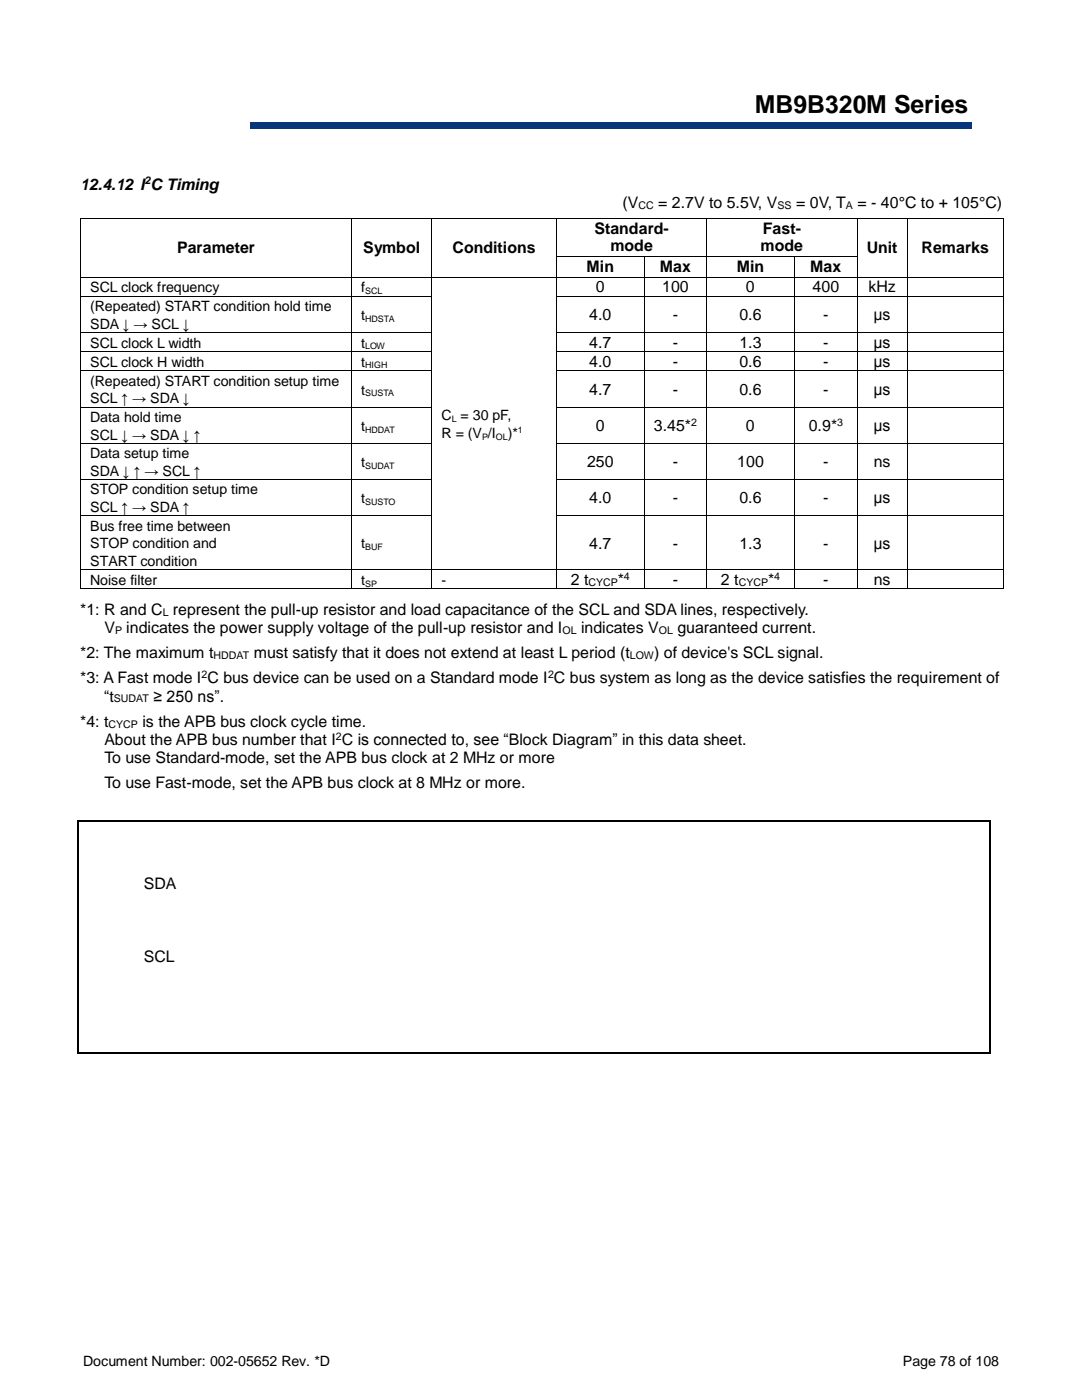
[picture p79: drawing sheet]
<svg xmlns="http://www.w3.org/2000/svg" width="216mm" height="279mm" viewBox="0 0 216 279" stroke-linecap="round" stroke-linejoin="round" font-family="sans-serif">
<defs><g id="words">
<text font-size="5" x="150.7" y="22.6">MB9B320M Series</text>
<g font-size="3.2">
<text x="16" y="37.9">12.4.12 I C Timing</text>
<text x="124.2" y="41.5">(V</text>
<text x="131.3" y="41.5">= 2.7V to 5.5V, V</text>
<text x="158.9" y="41.5">= 0V, T</text>
<text x="171.1" y="41.5">= - 40°C to + 105°C)</text>
<text x="118.6" y="46.6">Standard-</text>
<text x="152.3" y="46.6">Fast-</text>
<text x="35.4" y="50.4">Parameter</text>
<text x="72.4" y="50.4">Symbol</text>
<text x="90.3" y="50.4">Conditions</text>
<text x="121.8" y="50.2">mode</text>
<text x="151.8" y="50.2">mode</text>
<text x="173" y="50.4">Unit</text>
<text x="183.9" y="50.4">Remarks</text>
<text x="117.1" y="54.2">Min</text>
<text x="118.9" y="58.3">0</text>
<text x="131.7" y="54.2">Max</text>
<text x="132.1" y="58.3">100</text>
<text x="147.1" y="54.2">Min</text>
<text x="148.9" y="58.3">0</text>
<text x="161.7" y="54.2">Max</text>
<text x="162.2" y="58.3">400</text>
<text x="173.3" y="58.3">kHz</text>
<text x="117.6" y="63.9">4.0</text>
<text x="134.3" y="63.9">-</text>
<text x="147.6" y="63.9">0.6</text>
<text x="164.3" y="63.9">-</text>
<text x="174.3" y="63.9">μs</text>
<text x="117.6" y="69.4">4.7</text>
<text x="134.3" y="69.4">-</text>
<text x="147.6" y="69.4">1.3</text>
<text x="164.3" y="69.4">-</text>
<text x="174.3" y="69.4">μs</text>
<text x="117.6" y="73.2">4.0</text>
<text x="134.3" y="73.2">-</text>
<text x="147.6" y="73.2">0.6</text>
<text x="164.3" y="73.2">-</text>
<text x="174.3" y="73.2">μs</text>
<text x="117.6" y="78.8">4.7</text>
<text x="134.3" y="78.8">-</text>
<text x="147.6" y="78.8">0.6</text>
<text x="164.3" y="78.8">-</text>
<text x="174.3" y="78.8">μs</text>
<text x="118.9" y="86">0</text>
<text x="130.5" y="86">3.45*</text>
<text x="148.9" y="86">0</text>
<text x="161.4" y="86">0.9*</text>
<text x="174.3" y="86">μs</text>
<text x="117.2" y="93.2">250</text>
<text x="134.3" y="93.2">-</text>
<text x="147.1" y="93.2">100</text>
<text x="164.3" y="93.2">-</text>
<text x="174.4" y="93.2">ns</text>
<text x="117.6" y="100.5">4.0</text>
<text x="134.3" y="100.5">-</text>
<text x="147.6" y="100.5">0.6</text>
<text x="164.3" y="100.5">-</text>
<text x="174.3" y="100.5">μs</text>
<text x="117.6" y="109.5">4.7</text>
<text x="134.3" y="109.5">-</text>
<text x="147.6" y="109.5">1.3</text>
<text x="164.3" y="109.5">-</text>
<text x="174.3" y="109.5">μs</text>
<text x="113.9" y="116.8">2 t</text>
<text x="123.3" y="116.8">*</text>
<text x="134.3" y="116.8">-</text>
<text x="143.9" y="116.8">2 t</text>
<text x="153.3" y="116.8">*</text>
<text x="164.3" y="116.8">-</text>
<text x="174.4" y="116.8">ns</text>
<text x="16" y="122.7">*1: R and C represent the pull-up resistor and load capacitance of the SCL and SDA lines, respectively.</text>
<text x="16" y="131.3">*2: The maximum t</text>
<text x="20.8" y="126.3">V</text>
<text x="25.2" y="126.3">indicates the power supply voltage of the pull-up resistor and I</text>
<text x="50.6" y="131.3">must satisfy that it does not extend at least L period (t</text>
<text x="116" y="126.3">indicates V</text>
<text x="130.5" y="131.3">) of device's SCL signal.</text>
<text x="135.2" y="126.3">guaranteed current.</text>
<text x="16" y="136.4">*3: A Fast mode I C bus device can be used on a Standard mode I C bus system as long as the device satisfies the requirement of</text>
<text x="20.8" y="140">“t</text>
<text x="30.6" y="140">≥ 250 ns”.</text>
<text x="16" y="145.1">*4: t</text>
<text x="20.8" y="148.7">About the APB bus number that I C is connected to, see “Block Diagram” in this data sheet.</text>
<text x="28.4" y="145.1">is the APB bus clock cycle time.</text>
<text x="20.8" y="152.3">To use Standard-mode, set the APB bus clock at 2 MHz or more</text>
<text x="20.8" y="157.4">To use Fast-mode, set the APB bus clock at 8 MHz or more.</text>
<text x="28.7" y="177.4">SDA</text>
<text x="28.7" y="192.1">SCL</text>
</g>
<g font-size="2.8">
<text x="18" y="58.3">SCL clock frequency</text>
<text x="72.1" y="58.3">f</text>
<text x="18" y="62.1">(Repeated) START condition hold time</text>
<text x="18" y="65.6">SDA ↓ → SCL ↓</text>
<text x="72.1" y="63.8">t</text>
<text x="18" y="69.4">SCL clock L width</text>
<text x="72.1" y="69.4">t</text>
<text x="18" y="73.2">SCL clock H width</text>
<text x="18" y="77">(Repeated) START condition setup time</text>
<text x="72.1" y="73.2">t</text>
<text x="18" y="80.5">SCL ↑ → SDA ↓</text>
<text x="72.1" y="78.7">t</text>
<text x="88.1" y="83.9">C = 30 pF,</text>
<text x="18" y="84.2">Data hold time</text>
<text x="18" y="87.8">SCL ↓ → SDA ↓ ↑</text>
<text x="72.1" y="86">t</text>
<text x="88.1" y="87.4">R = (V /I</text>
<text x="101.3" y="87.4">)*</text>
<text x="18" y="91.5">Data setup time</text>
<text x="18" y="95">SDA ↓ ↑ → SCL ↑</text>
<text x="72.1" y="93.2">t</text>
<text x="18" y="98.7">STOP condition setup time</text>
<text x="72.1" y="100.5">t</text>
<text x="18" y="102.2">SCL ↑ → SDA ↑</text>
<text x="18" y="105.9">Bus free time between</text>
<text x="18" y="109.4">STOP condition and</text>
<text x="18" y="113">START condition</text>
<text x="72.1" y="109.4">t</text>
<text x="18" y="116.7">Noise filter</text>
<text x="72.1" y="116.7">t</text>
<text x="88.1" y="116.7">-</text>
<text x="16.6" y="272.6">Document Number: 002-05652 Rev. *D</text>
<text x="180.2" y="272.6">Page 78 of 108</text>
</g>
<g font-size="2.1">
<text x="28.9" y="36.8">2</text>
<text x="127.4" y="41.6">CC</text>
<text x="155.2" y="41.6">SS</text>
<text x="168.8" y="41.6">A</text>
<text x="137.9" y="84.9">2</text>
<text x="167.1" y="84.9">3</text>
<text x="117.5" y="116.9">CYCP</text>
<text x="124.5" y="115.7">4</text>
<text x="147.4" y="116.9">CYCP</text>
<text x="154.5" y="115.7">4</text>
<text x="32.5" y="122.9">L</text>
<text x="23" y="126.5">P</text>
<text x="42.6" y="131.5">HDDAT</text>
<text x="112.3" y="126.5">OL</text>
<text x="125.7" y="131.5">LOW</text>
<text x="131.5" y="126.5">OL</text>
<text x="40.2" y="135.4">2</text>
<text x="109.4" y="135.4">2</text>
<text x="22.7" y="140.2">SUDAT</text>
<text x="21.7" y="145.3">CYCP</text>
<text x="67" y="147.7">2</text>
</g>
<g font-size="1.8">
<text x="72.9" y="58.7">SCL</text>
<text x="72.9" y="64.2">HDSTA</text>
<text x="72.9" y="69.7">LOW</text>
<text x="72.9" y="73.5">HIGH</text>
<text x="72.9" y="79.1">SUSTA</text>
<text x="72.9" y="86.3">HDDAT</text>
<text x="90.1" y="84.2">L</text>
<text x="96.2" y="87.7">P</text>
<text x="99" y="87.7">OL</text>
<text x="103.4" y="86.3">1</text>
<text x="72.9" y="93.6">SUDAT</text>
<text x="72.9" y="100.8">SUSTO</text>
<text x="72.9" y="109.8">BUF</text>
<text x="72.9" y="117.1">SP</text>
</g>
</g></defs>
<g fill="#09367a">
<path d="M16 24.3h177.8v1.3h-177.8z" fill-rule="evenodd"/>
<path d="M17.9 24.3h174v1.3h-174z" fill-rule="evenodd"/>
</g>
<g fill="#fff">
<path d="M142.3 12.2h52.9v11.8h-52.9z" fill-rule="evenodd"/>
<path d="M13.6 16.2h36.2v11.3h-36.2z" fill-rule="evenodd"/>
</g>
<g fill="#000">
<path d="M16 43.6h.2v.1h-.2z" fill-rule="evenodd"/>
<path d="M16 43.6h.2v.1h-.2z" fill-rule="evenodd"/>
<path d="M16 51.1h.2v.2h-.2z" fill-rule="evenodd"/>
<path d="M16 55.2h.2v.2h-.2z" fill-rule="evenodd"/>
<path d="M16 59.1h.2v.1h-.2z" fill-rule="evenodd"/>
<path d="M70.1 43.6h.1v.1h-.1z" fill-rule="evenodd"/>
<path d="M70.1 51.1h.1v.2h-.1z" fill-rule="evenodd"/>
<path d="M70.1 55.2h.1v.2h-.1z" fill-rule="evenodd"/>
<path d="M70.1 59.1h.1v.1h-.1z" fill-rule="evenodd"/>
<path d="M86.1 43.6h.2v.1h-.2z" fill-rule="evenodd"/>
<path d="M86.1 51.1h.2v.2h-.2z" fill-rule="evenodd"/>
<path d="M86.1 55.2h.2v.2h-.2z" fill-rule="evenodd"/>
<path d="M86.1 59.1h.2v.1h-.2z" fill-rule="evenodd"/>
<path d="M111 43.6h.1v.1h-.1z" fill-rule="evenodd"/>
<path d="M111 51.1h.1v.2h-.1z" fill-rule="evenodd"/>
<path d="M111 55.2h.1v.2h-.1z" fill-rule="evenodd"/>
<path d="M111 59.1h.1v.1h-.1z" fill-rule="evenodd"/>
<path d="M128.5 51.1h.1v.2h-.1z" fill-rule="evenodd"/>
<path d="M128.5 55.2h.1v.2h-.1z" fill-rule="evenodd"/>
<path d="M128.5 59.1h.1v.1h-.1z" fill-rule="evenodd"/>
<path d="M141 43.6h.1v.1h-.1z" fill-rule="evenodd"/>
<path d="M141 51.1h.1v.2h-.1z" fill-rule="evenodd"/>
<path d="M141 55.2h.1v.2h-.1z" fill-rule="evenodd"/>
<path d="M141 59.1h.1v.1h-.1z" fill-rule="evenodd"/>
<path d="M158.5 51.1h.2v.2h-.2z" fill-rule="evenodd"/>
<path d="M158.5 55.2h.2v.2h-.2z" fill-rule="evenodd"/>
<path d="M158.5 59.1h.2v.1h-.2z" fill-rule="evenodd"/>
<path d="M171 43.6h.1v.1h-.1z" fill-rule="evenodd"/>
<path d="M171 51.1h.1v.2h-.1z" fill-rule="evenodd"/>
<path d="M171 55.2h.1v.2h-.1z" fill-rule="evenodd"/>
<path d="M171 59.1h.1v.1h-.1z" fill-rule="evenodd"/>
<path d="M181 43.6h.1v.1h-.1z" fill-rule="evenodd"/>
<path d="M181 51.1h.1v.2h-.1z" fill-rule="evenodd"/>
<path d="M181 55.2h.1v.2h-.1z" fill-rule="evenodd"/>
<path d="M181 59.1h.1v.1h-.1z" fill-rule="evenodd"/>
<path d="M200.2 43.6h.2v.1h-.2z" fill-rule="evenodd"/>
<path d="M200.2 43.6h.2v.1h-.2z" fill-rule="evenodd"/>
<path d="M200.2 51.1h.2v.2h-.2z" fill-rule="evenodd"/>
<path d="M200.2 55.2h.2v.2h-.2z" fill-rule="evenodd"/>
<path d="M200.2 59.1h.2v.1h-.2z" fill-rule="evenodd"/>
<path d="M16 66.3h.2v.1h-.2z" fill-rule="evenodd"/>
<path d="M16 70.1h.2v.2h-.2z" fill-rule="evenodd"/>
<path d="M16 73.9h.2v.2h-.2z" fill-rule="evenodd"/>
<path d="M70.1 66.3h.1v.1h-.1z" fill-rule="evenodd"/>
<path d="M70.1 70.1h.1v.2h-.1z" fill-rule="evenodd"/>
<path d="M70.1 73.9h.1v.2h-.1z" fill-rule="evenodd"/>
<path d="M86.1 66.3h.2v.1h-.2z" fill-rule="evenodd"/>
<path d="M86.1 70.1h.2v.2h-.2z" fill-rule="evenodd"/>
<path d="M86.1 73.9h.2v.2h-.2z" fill-rule="evenodd"/>
<path d="M111 66.3h.1v.1h-.1z" fill-rule="evenodd"/>
<path d="M111 70.1h.1v.2h-.1z" fill-rule="evenodd"/>
<path d="M111 73.9h.1v.2h-.1z" fill-rule="evenodd"/>
<path d="M128.5 66.3h.1v.1h-.1z" fill-rule="evenodd"/>
<path d="M128.5 70.1h.1v.2h-.1z" fill-rule="evenodd"/>
<path d="M128.5 73.9h.1v.2h-.1z" fill-rule="evenodd"/>
<path d="M141 66.3h.1v.1h-.1z" fill-rule="evenodd"/>
<path d="M141 70.1h.1v.2h-.1z" fill-rule="evenodd"/>
<path d="M141 73.9h.1v.2h-.1z" fill-rule="evenodd"/>
<path d="M158.5 66.3h.2v.1h-.2z" fill-rule="evenodd"/>
<path d="M158.5 70.1h.2v.2h-.2z" fill-rule="evenodd"/>
<path d="M158.5 73.9h.2v.2h-.2z" fill-rule="evenodd"/>
<path d="M171 66.3h.1v.1h-.1z" fill-rule="evenodd"/>
<path d="M171 70.1h.1v.2h-.1z" fill-rule="evenodd"/>
<path d="M171 73.9h.1v.2h-.1z" fill-rule="evenodd"/>
<path d="M181 66.3h.1v.1h-.1z" fill-rule="evenodd"/>
<path d="M181 70.1h.1v.2h-.1z" fill-rule="evenodd"/>
<path d="M181 73.9h.1v.2h-.1z" fill-rule="evenodd"/>
<path d="M200.2 66.3h.2v.1h-.2z" fill-rule="evenodd"/>
<path d="M200.2 70.1h.2v.2h-.2z" fill-rule="evenodd"/>
<path d="M200.2 73.9h.2v.2h-.2z" fill-rule="evenodd"/>
<path d="M16 81.2h.2v.1h-.2z" fill-rule="evenodd"/>
<path d="M16 88.4h.2v.2h-.2z" fill-rule="evenodd"/>
<path d="M16 95.6h.2v.2h-.2z" fill-rule="evenodd"/>
<path d="M70.1 81.2h.1v.1h-.1z" fill-rule="evenodd"/>
<path d="M70.1 88.4h.1v.2h-.1z" fill-rule="evenodd"/>
<path d="M70.1 95.6h.1v.2h-.1z" fill-rule="evenodd"/>
<path d="M86.1 81.2h.2v.1h-.2z" fill-rule="evenodd"/>
<path d="M86.1 88.4h.2v.2h-.2z" fill-rule="evenodd"/>
<path d="M86.1 95.6h.2v.2h-.2z" fill-rule="evenodd"/>
<path d="M111 81.2h.1v.1h-.1z" fill-rule="evenodd"/>
<path d="M111 88.4h.1v.2h-.1z" fill-rule="evenodd"/>
<path d="M111 95.6h.1v.2h-.1z" fill-rule="evenodd"/>
<path d="M128.5 81.2h.1v.1h-.1z" fill-rule="evenodd"/>
<path d="M128.5 88.4h.1v.2h-.1z" fill-rule="evenodd"/>
<path d="M128.5 95.6h.1v.2h-.1z" fill-rule="evenodd"/>
<path d="M141 81.2h.1v.1h-.1z" fill-rule="evenodd"/>
<path d="M141 88.4h.1v.2h-.1z" fill-rule="evenodd"/>
<path d="M141 95.6h.1v.2h-.1z" fill-rule="evenodd"/>
<path d="M158.5 81.2h.2v.1h-.2z" fill-rule="evenodd"/>
<path d="M158.5 88.4h.2v.2h-.2z" fill-rule="evenodd"/>
<path d="M158.5 95.6h.2v.2h-.2z" fill-rule="evenodd"/>
<path d="M171 81.2h.1v.1h-.1z" fill-rule="evenodd"/>
<path d="M171 88.4h.1v.2h-.1z" fill-rule="evenodd"/>
<path d="M171 95.6h.1v.2h-.1z" fill-rule="evenodd"/>
<path d="M181 81.2h.1v.1h-.1z" fill-rule="evenodd"/>
<path d="M181 88.4h.1v.2h-.1z" fill-rule="evenodd"/>
<path d="M181 95.6h.1v.2h-.1z" fill-rule="evenodd"/>
<path d="M200.2 81.2h.2v.1h-.2z" fill-rule="evenodd"/>
<path d="M200.2 88.4h.2v.2h-.2z" fill-rule="evenodd"/>
<path d="M200.2 95.6h.2v.2h-.2z" fill-rule="evenodd"/>
<path d="M16 102.9h.2v.2h-.2z" fill-rule="evenodd"/>
<path d="M16 113.6h.2v.2h-.2z" fill-rule="evenodd"/>
<path d="M16 117.5h.2v.1h-.2z" fill-rule="evenodd"/>
<path d="M16 117.5h.2v.1h-.2z" fill-rule="evenodd"/>
<path d="M70.1 102.9h.1v.2h-.1z" fill-rule="evenodd"/>
<path d="M70.1 113.6h.1v.2h-.1z" fill-rule="evenodd"/>
<path d="M70.1 117.5h.1v.1h-.1z" fill-rule="evenodd"/>
<path d="M86.1 102.9h.2v.2h-.2z" fill-rule="evenodd"/>
<path d="M86.1 113.6h.2v.2h-.2z" fill-rule="evenodd"/>
<path d="M86.1 117.5h.2v.1h-.2z" fill-rule="evenodd"/>
<path d="M111 102.9h.1v.2h-.1z" fill-rule="evenodd"/>
<path d="M111 113.6h.1v.2h-.1z" fill-rule="evenodd"/>
<path d="M111 117.5h.1v.1h-.1z" fill-rule="evenodd"/>
<path d="M128.5 102.9h.1v.2h-.1z" fill-rule="evenodd"/>
<path d="M128.5 113.6h.1v.2h-.1z" fill-rule="evenodd"/>
<path d="M128.5 117.5h.1v.1h-.1z" fill-rule="evenodd"/>
<path d="M141 102.9h.1v.2h-.1z" fill-rule="evenodd"/>
<path d="M141 113.6h.1v.2h-.1z" fill-rule="evenodd"/>
<path d="M141 117.5h.1v.1h-.1z" fill-rule="evenodd"/>
<path d="M158.5 102.9h.2v.2h-.2z" fill-rule="evenodd"/>
<path d="M158.5 113.6h.2v.2h-.2z" fill-rule="evenodd"/>
<path d="M158.5 117.5h.2v.1h-.2z" fill-rule="evenodd"/>
<path d="M171 102.9h.1v.2h-.1z" fill-rule="evenodd"/>
<path d="M171 113.6h.1v.2h-.1z" fill-rule="evenodd"/>
<path d="M171 117.5h.1v.1h-.1z" fill-rule="evenodd"/>
<path d="M181 102.9h.1v.2h-.1z" fill-rule="evenodd"/>
<path d="M181 113.6h.1v.2h-.1z" fill-rule="evenodd"/>
<path d="M181 117.5h.1v.1h-.1z" fill-rule="evenodd"/>
<path d="M200.2 102.9h.2v.2h-.2z" fill-rule="evenodd"/>
<path d="M200.2 113.6h.2v.2h-.2z" fill-rule="evenodd"/>
<path d="M200.2 117.5h.2v.1h-.2z" fill-rule="evenodd"/>
<path d="M200.2 117.5h.2v.1h-.2z" fill-rule="evenodd"/>
<path d="M15.5 163.7h.2v.3h-.2z" fill-rule="evenodd"/>
<path d="M15.5 163.7h.2v.3h-.2z" fill-rule="evenodd"/>
<path d="M197.4 163.7h.2v.3h-.2z" fill-rule="evenodd"/>
<path d="M197.4 163.7h.2v.3h-.2z" fill-rule="evenodd"/>
<path d="M15.5 210.1h.2v.2h-.2z" fill-rule="evenodd"/>
<path d="M15.5 210.1h.2v.2h-.2z" fill-rule="evenodd"/>
<path d="M197.4 210.1h.2v.2h-.2z" fill-rule="evenodd"/>
<path d="M197.4 210.1h.2v.2h-.2z" fill-rule="evenodd"/>
</g>
<g fill="none" stroke="#000" stroke-width=".2">
<path d="M16.1 43.7v7.4M16.1 51.3v3.9M16.1 55.4v3.7M16.1 59.2v7.1M16.2 43.7h53.9M16.2 55.3h53.9M16.2 59.1h53.9M70.2 43.7v7.4M70.2 51.3v3.9M70.2 55.4v3.7M70.2 59.2v7.1M70.2 43.7h15.9"/>
<path d="M70.2 55.3h15.9M70.2 59.1h15.9M86.2 43.7v7.4M86.2 51.3v3.9M86.2 55.4v3.7M86.2 59.2v7.1M86.3 43.7h24.7M86.3 55.3h24.7M111.1 43.7v7.4M111.1 51.3v3.9M111.1 55.4v3.7M111.1 59.2v7.1"/>
<path d="M111.1 43.7h29.9M111.1 51.2h17.4M111.1 55.3h17.4M111.1 59.1h17.4M128.5 51.3v3.9M128.5 55.4v3.7M128.5 59.2v7.1M128.6 51.2h12.4M128.6 55.3h12.4M128.6 59.1h12.4M141 43.7v7.4M141 51.3v3.9"/>
<path d="M141 55.4v3.7M141 59.2v7.1M141.1 43.7h29.9M141.1 51.2h17.4M141.1 55.3h17.4M141.1 59.1h17.4M158.6 51.3v3.9M158.6 55.4v3.7M158.6 59.2v7.1M158.7 51.2h12.3M158.7 55.3h12.3M158.7 59.1h12.3"/>
<path d="M171.1 43.7v7.4M171.1 51.3v3.9M171.1 55.4v3.7M171.1 59.2v7.1M171.1 43.7h9.9M171.1 55.3h9.9M171.1 59.1h9.9M181.1 43.7v7.4M181.1 51.3v3.9M181.1 55.4v3.7M181.1 59.2v7.1M181.1 43.7h19.1"/>
<path d="M181.1 55.3h19.1M181.1 59.1h19.1M200.3 43.7v7.4M200.3 51.3v3.9M200.3 55.4v3.7M200.3 59.2v7.1M16.1 66.4v3.7M16.1 70.3v3.6M16.1 74.1v7.1M16.2 66.3h53.9M16.2 70.2h53.9M16.2 74h53.9"/>
<path d="M70.2 66.4v3.7M70.2 70.3v3.6M70.2 74.1v7.1M70.2 66.3h15.9M70.2 70.2h15.9M70.2 74h15.9M86.2 66.4v3.7M86.2 70.3v3.6M86.2 74.1v7.1M111.1 66.4v3.7M111.1 70.3v3.6M111.1 74.1v7.1"/>
<path d="M111.1 66.3h17.4M111.1 70.2h17.4M111.1 74h17.4M128.5 66.4v3.7M128.5 70.3v3.6M128.5 74.1v7.1M128.6 66.3h12.4M128.6 70.2h12.4M128.6 74h12.4M141 66.4v3.7M141 70.3v3.6M141 74.1v7.1"/>
<path d="M141.1 66.3h17.4M141.1 70.2h17.4M141.1 74h17.4M158.6 66.4v3.7M158.6 70.3v3.6M158.6 74.1v7.1M158.7 66.3h12.3M158.7 70.2h12.3M158.7 74h12.3M171.1 66.4v3.7M171.1 70.3v3.6M171.1 74.1v7.1"/>
<path d="M171.1 66.3h9.9M171.1 70.2h9.9M171.1 74h9.9M181.1 66.4v3.7M181.1 70.3v3.6M181.1 74.1v7.1M181.1 66.3h19.1M181.1 70.2h19.1M181.1 74h19.1M200.3 66.4v3.7M200.3 70.3v3.6M200.3 74.1v7.1"/>
<path d="M16.1 81.3v7.1M16.1 88.6v7M16.1 95.8v7.1M16.2 81.3h53.9M16.2 88.5h53.9M16.2 95.7h53.9M70.2 81.3v7.1M70.2 88.6v7M70.2 95.8v7.1M70.2 81.3h15.9M70.2 88.5h15.9M70.2 95.7h15.9"/>
<path d="M86.2 81.3v7.1M86.2 88.6v7M86.2 95.8v7.1M111.1 81.3v7.1M111.1 88.6v7M111.1 95.8v7.1M111.1 81.3h17.4M111.1 88.5h17.4M111.1 95.7h17.4M128.5 81.3v7.1M128.5 88.6v7M128.5 95.8v7.1"/>
<path d="M128.6 81.3h12.4M128.6 88.5h12.4M128.6 95.7h12.4M141 81.3v7.1M141 88.6v7M141 95.8v7.1M141.1 81.3h17.4M141.1 88.5h17.4M141.1 95.7h17.4M158.6 81.3v7.1M158.6 88.6v7M158.6 95.8v7.1"/>
<path d="M158.7 81.3h12.3M158.7 88.5h12.3M158.7 95.7h12.3M171.1 81.3v7.1M171.1 88.6v7M171.1 95.8v7.1M171.1 81.3h9.9M171.1 88.5h9.9M171.1 95.7h9.9M181.1 81.3v7.1M181.1 88.6v7M181.1 95.8v7.1"/>
<path d="M181.1 81.3h19.1M181.1 88.5h19.1M181.1 95.7h19.1M200.3 81.3v7.1M200.3 88.6v7M200.3 95.8v7.1M16.1 103.1v10.5M16.1 113.8v3.7M16.2 103h53.9M16.2 113.7h53.9M16.2 117.5h53.9M70.2 103.1v10.5"/>
<path d="M70.2 113.8v3.7M70.2 103h15.9M70.2 113.7h15.9M70.2 117.5h15.9M86.2 103.1v10.5M86.2 113.8v3.7M86.3 113.7h24.7M86.3 117.5h24.7M111.1 103.1v10.5M111.1 113.8v3.7M111.1 103h17.4M111.1 113.7h17.4"/>
<path d="M111.1 117.5h17.4M128.5 103.1v10.5M128.5 113.8v3.7M128.6 103h12.4M128.6 113.7h12.4M128.6 117.5h12.4M141 103.1v10.5M141 113.8v3.7M141.1 103h17.4M141.1 113.7h17.4M141.1 117.5h17.4M158.6 103.1v10.5"/>
<path d="M158.6 113.8v3.7M158.7 103h12.3M158.7 113.7h12.3M158.7 117.5h12.3M171.1 103.1v10.5M171.1 113.8v3.7M171.1 103h9.9M171.1 113.7h9.9M171.1 117.5h9.9M181.1 103.1v10.5M181.1 113.8v3.7M181.1 103h19.1"/>
<path d="M181.1 113.7h19.1M181.1 117.5h19.1M200.3 103.1v10.5M200.3 113.8v3.7"/>
</g>
<path d="M15.6 164v46.1M15.7 163.9h181.7M197.5 164v46.1M15.7 210.2h181.7" fill="none" stroke="#000" stroke-width=".25"/>
<use href="#words"/>
</svg>
